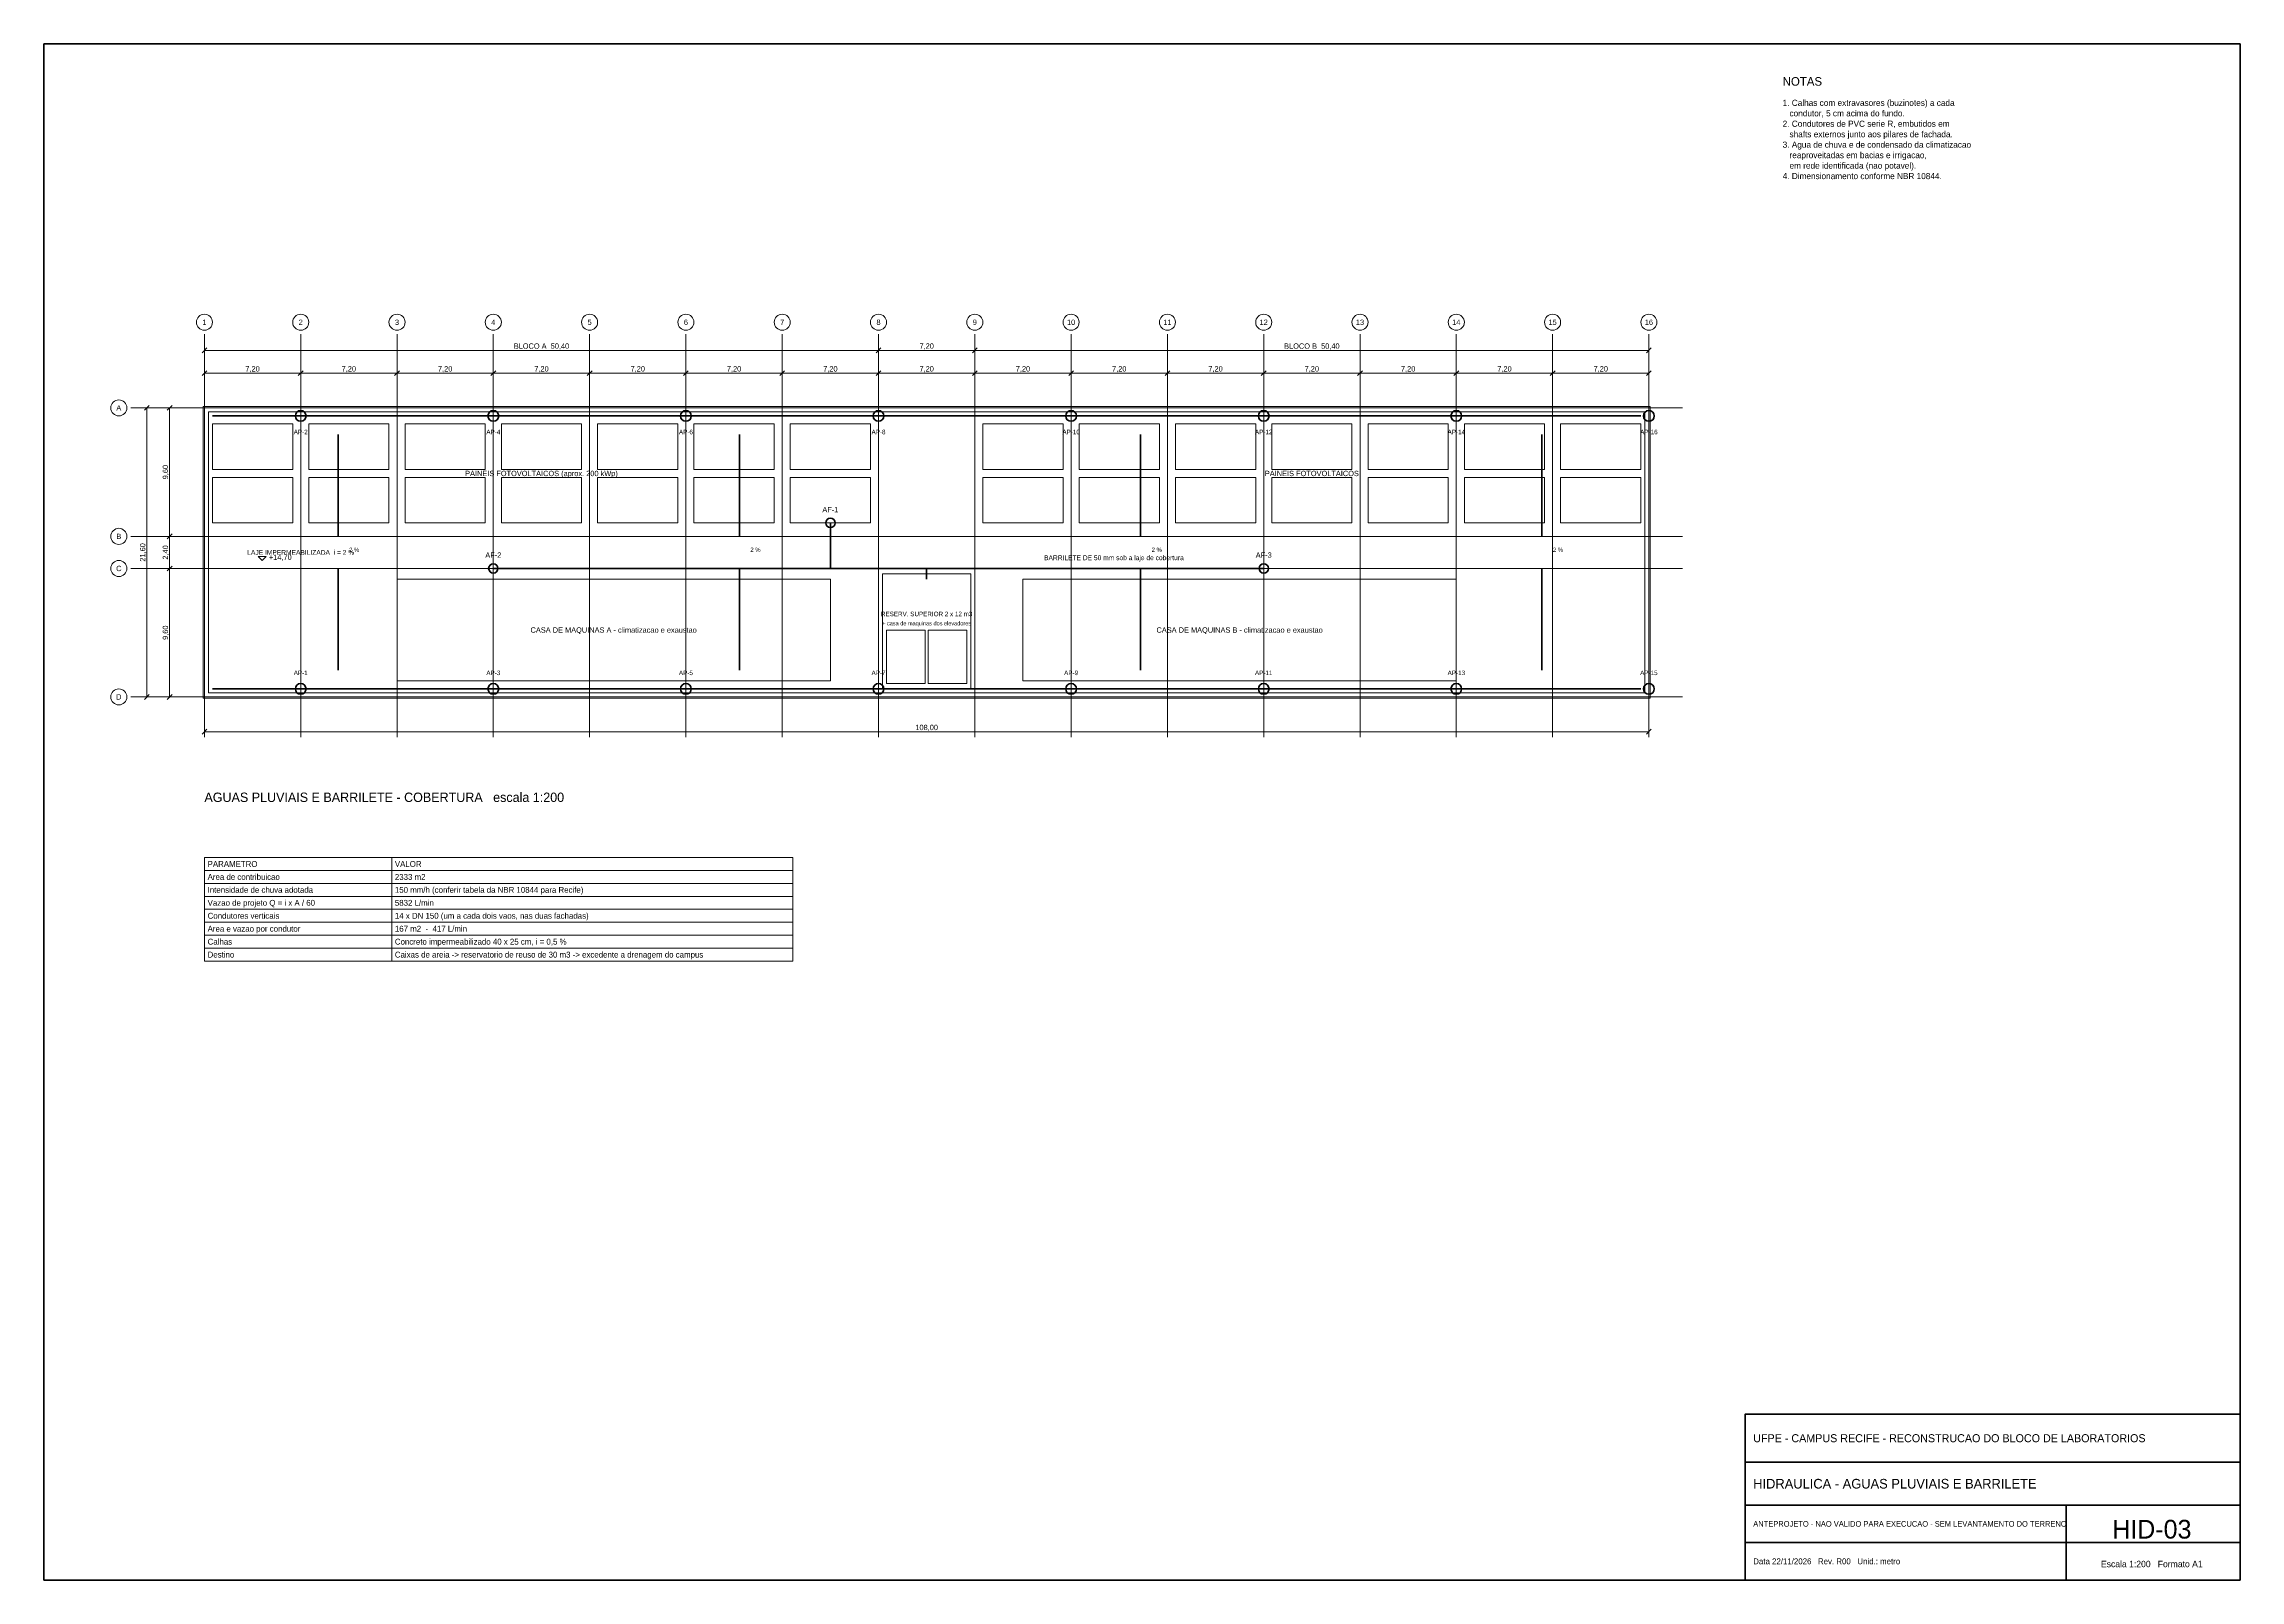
# Model space of a CAD drawing. Header units: metres. Extents: x -12 to 152, y -66 to 49.
import ezdxf
from ezdxf.enums import TextEntityAlignment as Align

# ---------------------------------------------------------------- set-up
doc = ezdxf.new("R2010")
doc.units = ezdxf.units.M
for name, color, linetype, lineweight, true_color in [('BASE', 9, 'Continuous', 13, 0xa8a8a8), ('COTA', 8, 'Continuous', 13, 0x6a6a6a), ('EIXO', 8, 'Continuous', 13, 0x6a6a6a), ('HID_AF', 5, 'Continuous', 40, 0x1d4ed8), ('HID_AP', 3, 'Continuous', 40, 0x15803d)]:
    doc.layers.add(name, color=color, linetype=linetype, lineweight=lineweight, true_color=true_color)
doc.layers.add('FOLHA', color=7, linetype='Continuous', lineweight=35)
doc.layers.add('NOTA', color=7, linetype='Continuous', lineweight=18)

msp = doc.modelspace()

# ---------------------------------------------------------------- linework, layer by layer
at = {"layer": 'BASE'}
for points in [[(-0.1, -0.1), (108.1, -0.1), (108.1, 21.7), (-0.1, 21.7)], [(0.3, 0.3), (107.7, 0.3), (107.7, 21.3), (0.3, 21.3)], [(0.6, 17), (6.6, 17), (6.6, 20.4), (0.6, 20.4)], [(7.8, 17), (13.8, 17), (13.8, 20.4), (7.8, 20.4)], [(15, 17), (21, 17), (21, 20.4), (15, 20.4)], [(22.2, 17), (28.2, 17), (28.2, 20.4), (22.2, 20.4)], [(29.4, 17), (35.4, 17), (35.4, 20.4), (29.4, 20.4)], [(36.6, 17), (42.6, 17), (42.6, 20.4), (36.6, 20.4)], [(43.8, 17), (49.8, 17), (49.8, 20.4), (43.8, 20.4)], [(58.2, 17), (64.2, 17), (64.2, 20.4), (58.2, 20.4)], [(65.4, 17), (71.4, 17), (71.4, 20.4), (65.4, 20.4)], [(72.6, 17), (78.6, 17), (78.6, 20.4), (72.6, 20.4)], [(79.8, 17), (85.8, 17), (85.8, 20.4), (79.8, 20.4)], [(87, 17), (93, 17), (93, 20.4), (87, 20.4)], [(94.2, 17), (100.2, 17), (100.2, 20.4), (94.2, 20.4)], [(101.4, 17), (107.4, 17), (107.4, 20.4), (101.4, 20.4)], [(0.6, 13), (6.6, 13), (6.6, 16.4), (0.6, 16.4)], [(7.8, 13), (13.8, 13), (13.8, 16.4), (7.8, 16.4)], [(15, 13), (21, 13), (21, 16.4), (15, 16.4)], [(22.2, 13), (28.2, 13), (28.2, 16.4), (22.2, 16.4)], [(29.4, 13), (35.4, 13), (35.4, 16.4), (29.4, 16.4)], [(36.6, 13), (42.6, 13), (42.6, 16.4), (36.6, 16.4)], [(43.8, 13), (49.8, 13), (49.8, 16.4), (43.8, 16.4)], [(58.2, 13), (64.2, 13), (64.2, 16.4), (58.2, 16.4)], [(65.4, 13), (71.4, 13), (71.4, 16.4), (65.4, 16.4)], [(72.6, 13), (78.6, 13), (78.6, 16.4), (72.6, 16.4)], [(79.8, 13), (85.8, 13), (85.8, 16.4), (79.8, 16.4)], [(87, 13), (93, 13), (93, 16.4), (87, 16.4)], [(94.2, 13), (100.2, 13), (100.2, 16.4), (94.2, 16.4)], [(101.4, 13), (107.4, 13), (107.4, 16.4), (101.4, 16.4)], [(14.4, 1.2), (46.8, 1.2), (46.8, 8.8), (14.4, 8.8)], [(50.7, 0.6), (57.3, 0.6), (57.3, 9.2), (50.7, 9.2)], [(61.2, 1.2), (93.6, 1.2), (93.6, 8.8), (61.2, 8.8)], [(51, 1), (53.9, 1), (53.9, 5), (51, 5)], [(54.1, 1), (57, 1), (57, 5), (54.1, 5)]]:
    msp.add_lwpolyline(points, close=True, dxfattribs=at)
at = {"layer": 'COTA'}
for p, q in [((-0.18, 25.72), (0.18, 26.08)), ((0, 21.78), (0, 26.08)), ((0, 25.9), (50.4, 25.9)), ((50.22, 25.72), (50.58, 26.08)), ((50.22, 25.72), (50.58, 26.08)), ((50.4, 21.78), (50.4, 26.08)), ((50.4, 21.78), (50.4, 26.08)), ((50.4, 25.9), (57.6, 25.9)), ((57.42, 25.72), (57.78, 26.08)), ((57.42, 25.72), (57.78, 26.08)), ((57.6, 21.78), (57.6, 26.08)), ((57.6, 21.78), (57.6, 26.08)), ((57.6, 25.9), (108, 25.9)), ((107.82, 25.72), (108.18, 26.08)), ((108, 21.78), (108, 26.08)), ((-0.18, 24.02), (0.18, 24.38)), ((0, 21.78), (0, 24.38)), ((0, 24.2), (7.2, 24.2)), ((7.02, 24.02), (7.38, 24.38)), ((7.02, 24.02), (7.38, 24.38)), ((7.2, 21.78), (7.2, 24.38)), ((7.2, 21.78), (7.2, 24.38)), ((7.2, 24.2), (14.4, 24.2)), ((14.22, 24.02), (14.58, 24.38)), ((14.22, 24.02), (14.58, 24.38)), ((14.4, 21.78), (14.4, 24.38)), ((14.4, 21.78), (14.4, 24.38)), ((14.4, 24.2), (21.6, 24.2)), ((21.42, 24.02), (21.78, 24.38)), ((21.42, 24.02), (21.78, 24.38)), ((21.6, 21.78), (21.6, 24.38)), ((21.6, 21.78), (21.6, 24.38)), ((21.6, 24.2), (28.8, 24.2)), ((28.62, 24.02), (28.98, 24.38)), ((28.62, 24.02), (28.98, 24.38)), ((28.8, 21.78), (28.8, 24.38)), ((28.8, 21.78), (28.8, 24.38)), ((28.8, 24.2), (36, 24.2)), ((35.82, 24.02), (36.18, 24.38)), ((35.82, 24.02), (36.18, 24.38)), ((36, 21.78), (36, 24.38)), ((36, 21.78), (36, 24.38)), ((36, 24.2), (43.2, 24.2)), ((43.02, 24.02), (43.38, 24.38)), ((43.02, 24.02), (43.38, 24.38)), ((43.2, 21.78), (43.2, 24.38)), ((43.2, 21.78), (43.2, 24.38)), ((43.2, 24.2), (50.4, 24.2)), ((50.22, 24.02), (50.58, 24.38)), ((50.22, 24.02), (50.58, 24.38)), ((50.4, 21.78), (50.4, 24.38)), ((50.4, 21.78), (50.4, 24.38)), ((50.4, 24.2), (57.6, 24.2)), ((57.42, 24.02), (57.78, 24.38)), ((57.42, 24.02), (57.78, 24.38)), ((57.6, 21.78), (57.6, 24.38)), ((57.6, 21.78), (57.6, 24.38)), ((57.6, 24.2), (64.8, 24.2)), ((64.62, 24.02), (64.98, 24.38)), ((64.62, 24.02), (64.98, 24.38)), ((64.8, 21.78), (64.8, 24.38)), ((64.8, 21.78), (64.8, 24.38)), ((64.8, 24.2), (72, 24.2)), ((71.82, 24.02), (72.18, 24.38)), ((71.82, 24.02), (72.18, 24.38)), ((72, 21.78), (72, 24.38)), ((72, 21.78), (72, 24.38)), ((72, 24.2), (79.2, 24.2)), ((79.02, 24.02), (79.38, 24.38)), ((79.02, 24.02), (79.38, 24.38)), ((79.2, 21.78), (79.2, 24.38)), ((79.2, 21.78), (79.2, 24.38)), ((79.2, 24.2), (86.4, 24.2)), ((86.22, 24.02), (86.58, 24.38)), ((86.22, 24.02), (86.58, 24.38)), ((86.4, 21.78), (86.4, 24.38)), ((86.4, 21.78), (86.4, 24.38)), ((86.4, 24.2), (93.6, 24.2)), ((93.42, 24.02), (93.78, 24.38)), ((93.42, 24.02), (93.78, 24.38)), ((93.6, 21.78), (93.6, 24.38)), ((93.6, 21.78), (93.6, 24.38)), ((93.6, 24.2), (100.8, 24.2)), ((100.62, 24.02), (100.98, 24.38)), ((100.62, 24.02), (100.98, 24.38)), ((100.8, 21.78), (100.8, 24.38)), ((100.8, 21.78), (100.8, 24.38)), ((100.8, 24.2), (108, 24.2)), ((107.82, 24.02), (108.18, 24.38)), ((108, 21.78), (108, 24.38)), ((-4.48, 21.42), (-4.12, 21.78)), ((-0.18, 21.6), (-4.48, 21.6)), ((-4.3, 0), (-4.3, 21.6)), ((-2.78, 21.42), (-2.42, 21.78)), ((-0.18, 21.6), (-2.78, 21.6)), ((-2.6, 12), (-2.6, 21.6)), ((-2.78, 11.82), (-2.42, 12.18)), ((-2.78, 11.82), (-2.42, 12.18)), ((-0.18, 12), (-2.78, 12)), ((-0.18, 12), (-2.78, 12)), ((-2.6, 9.6), (-2.6, 12)), ((-2.78, 9.42), (-2.42, 9.78)), ((-2.78, 9.42), (-2.42, 9.78)), ((-0.18, 9.6), (-2.78, 9.6)), ((-0.18, 9.6), (-2.78, 9.6)), ((-2.6, 0), (-2.6, 9.6)), ((-4.48, -0.18), (-4.12, 0.18)), ((-0.18, 0), (-4.48, 0)), ((-2.78, -0.18), (-2.42, 0.18)), ((-0.18, 0), (-2.78, 0)), ((0, -0.18), (0, -2.78)), ((108, -0.18), (108, -2.78)), ((-0.18, -2.78), (0.18, -2.42)), ((0, -2.6), (108, -2.6)), ((107.82, -2.78), (108.18, -2.42)), ((0, -12.968), (44, -12.968)), ((14, -19.744), (14, -12)), ((0, -13.936), (44, -13.936)), ((0, -14.904), (44, -14.904)), ((0, -15.872), (44, -15.872)), ((0, -16.84), (44, -16.84)), ((0, -17.808), (44, -17.808)), ((0, -18.776), (44, -18.776)), ((0, -19.744), (44, -19.744))]:
    msp.add_line(p, q, dxfattribs=at)
for points in [[(4.02, 10.5), (4.32, 10.2), (4.62, 10.5)], [(0, -19.744), (44, -19.744), (44, -12), (0, -12)]]:
    msp.add_lwpolyline(points, close=True, dxfattribs=at)
at = {"layer": 'EIXO'}
for p, q in [((0, -3), (0, 27.1)), ((7.2, -3), (7.2, 27.1)), ((14.4, -3), (14.4, 27.1)), ((21.6, -3), (21.6, 27.1)), ((28.8, -3), (28.8, 27.1)), ((36, -3), (36, 27.1)), ((43.2, -3), (43.2, 27.1)), ((50.4, -3), (50.4, 27.1)), ((57.6, -3), (57.6, 27.1)), ((64.8, -3), (64.8, 27.1)), ((72, -3), (72, 27.1)), ((79.2, -3), (79.2, 27.1)), ((86.4, -3), (86.4, 27.1)), ((93.6, -3), (93.6, 27.1)), ((100.8, -3), (100.8, 27.1)), ((108, -3), (108, 27.1)), ((-5.5, 21.6), (110.5, 21.6)), ((50.4, 0), (50.4, 21.6)), ((57.6, 0), (57.6, 21.6)), ((-5.5, 12), (110.5, 12)), ((-5.5, 9.6), (110.5, 9.6)), ((-5.5, 0), (110.5, 0))]:
    msp.add_line(p, q, dxfattribs=at)
for centre in [(0, 28), (7.2, 28), (14.4, 28), (21.6, 28), (28.8, 28), (36, 28), (43.2, 28), (50.4, 28), (57.6, 28), (64.8, 28), (72, 28), (79.2, 28), (86.4, 28), (93.6, 28), (100.8, 28), (108, 28), (-6.4, 21.6), (-6.4, 12), (-6.4, 9.6), (-6.4, 0)]:
    msp.add_circle(centre, 0.6, dxfattribs=at)
at = {"layer": 'FOLHA'}
for p, q in [((115.2, -57.2), (152.2, -57.2)), ((115.2, -60.4), (152.2, -60.4)), ((139.2, -66), (139.2, -60.4)), ((115.2, -63.2), (152.2, -63.2))]:
    msp.add_line(p, q, dxfattribs=at)
for points in [[(-12, -66), (152.2, -66), (152.2, 48.8), (-12, 48.8)], [(115.2, -66), (152.2, -66), (152.2, -53.6), (115.2, -53.6)]]:
    msp.add_lwpolyline(points, close=True, dxfattribs=at)
at = {"layer": 'HID_AF'}
for p, q in [((46.8, 9.6), (46.8, 13)), ((21.6, 9.6), (79.2, 9.6)), ((54, 8.8), (54, 9.6))]:
    msp.add_line(p, q, dxfattribs=at)
for centre in [(46.8, 13), (21.6, 9.6), (79.2, 9.6)]:
    msp.add_circle(centre, 0.35, dxfattribs=at)
at = {"layer": 'HID_AP'}
for p, q in [((0.6, 21), (107.4, 21)), ((10, 12), (10, 19.6)), ((40, 12), (40, 19.6)), ((70, 12), (70, 19.6)), ((100, 12), (100, 19.6)), ((10, 9.6), (10, 2)), ((40, 9.6), (40, 2)), ((70, 9.6), (70, 2)), ((100, 9.6), (100, 2)), ((0.6, 0.6), (107.4, 0.6))]:
    msp.add_line(p, q, dxfattribs=at)
for centre in [(7.2, 21), (21.6, 21), (36, 21), (50.4, 21), (64.8, 21), (79.2, 21), (93.6, 21), (108, 21), (7.2, 0.6), (21.6, 0.6), (36, 0.6), (50.4, 0.6), (64.8, 0.6), (79.2, 0.6), (93.6, 0.6), (108, 0.6)]:
    msp.add_circle(centre, 0.4, dxfattribs=at)

# ---------------------------------------------------------------- texts
at = {"layer": 'BASE'}
for s, height, p in [('PAINEIS FOTOVOLTAICOS (aprox. 200 kWp)', 0.4, (25.2, 16.7)), ('PAINEIS FOTOVOLTAICOS', 0.4, (82.8, 16.7)), ('LAJE IMPERMEABILIZADA  i = 2 %', 0.36, (7.2, 10.8)), ('CASA DE MAQUINAS A - climatizacao e exaustao', 0.4, (30.6, 5)), ('RESERV. SUPERIOR 2 x 12 m3', 0.34, (54, 6.2)), ('+ casa de maquinas dos elevadores', 0.3, (54, 5.5)), ('CASA DE MAQUINAS B - climatizacao e exaustao', 0.4, (77.4, 5))]:
    msp.add_text(s, height=height, dxfattribs=at).set_placement(p, align=Align.MIDDLE_CENTER)
at = {"layer": 'COTA'}
for s, p in [('BLOCO A  50,40', (25.2, 26.22)), ('7,20', (54, 26.22)), ('BLOCO B  50,40', (82.8, 26.22)), ('7,20', (3.6, 24.52)), ('7,20', (10.8, 24.52)), ('7,20', (18, 24.52)), ('7,20', (25.2, 24.52)), ('7,20', (32.4, 24.52)), ('7,20', (39.6, 24.52)), ('7,20', (46.8, 24.52)), ('7,20', (54, 24.52)), ('7,20', (61.2, 24.52)), ('7,20', (68.4, 24.52)), ('7,20', (75.6, 24.52)), ('7,20', (82.8, 24.52)), ('7,20', (90, 24.52)), ('7,20', (97.2, 24.52)), ('7,20', (104.4, 24.52)), ('108,00', (54, -2.28))]:
    msp.add_text(s, height=0.4, dxfattribs=at).set_placement(p, align=Align.MIDDLE_CENTER)
for s, p in [('9,60', (-2.92, 16.8)), ('21,60', (-4.62, 10.8)), ('2,40', (-2.92, 10.8)), ('9,60', (-2.92, 4.8))]:
    msp.add_text(s, height=0.4, rotation=90, dxfattribs=at).set_placement(p, align=Align.MIDDLE_CENTER)
msp.add_text('+14,70', height=0.4, dxfattribs=at).set_placement((4.82, 10.44), align=Align.MIDDLE_LEFT)
at = {"layer": 'EIXO'}
for s, p in [('1', (0, 28)), ('2', (7.2, 28)), ('3', (14.4, 28)), ('4', (21.6, 28)), ('5', (28.8, 28)), ('6', (36, 28)), ('7', (43.2, 28)), ('8', (50.4, 28)), ('9', (57.6, 28)), ('10', (64.8, 28)), ('11', (72, 28)), ('12', (79.2, 28)), ('13', (86.4, 28)), ('14', (93.6, 28)), ('15', (100.8, 28)), ('16', (108, 28)), ('A', (-6.4, 21.6)), ('B', (-6.4, 12)), ('C', (-6.4, 9.6)), ('D', (-6.4, 0))]:
    msp.add_text(s, height=0.4, dxfattribs=at).set_placement(p, align=Align.MIDDLE_CENTER)
at = {"layer": 'FOLHA'}
for s, height, p in [('UFPE - CAMPUS RECIFE - RECONSTRUCAO DO BLOCO DE LABORATORIOS', 0.6, (115.8, -55.4)), ('HIDRAULICA - AGUAS PLUVIAIS E BARRILETE', 0.72, (115.8, -58.8)), ('ANTEPROJETO - NAO VALIDO PARA EXECUCAO - SEM LEVANTAMENTO DO TERRENO', 0.42, (115.8, -61.8)), ('Data 22/11/2026   Rev. R00   Unid.: metro', 0.44, (115.8, -64.6))]:
    msp.add_text(s, height=height, dxfattribs=at).set_placement(p, align=Align.MIDDLE_LEFT)
for s, height, p in [('HID-03', 1.4, (145.6, -62.2)), ('Escala 1:200   Formato A1', 0.48, (145.6, -64.8))]:
    msp.add_text(s, height=height, dxfattribs=at).set_placement(p, align=Align.MIDDLE_CENTER)
at = {"layer": 'HID_AF'}
for s, height, p in [('AF-1', 0.4, (46.8, 14)), ('AF-2', 0.4, (21.6, 10.6)), ('BARRILETE DE 50 mm sob a laje de cobertura', 0.36, (68, 10.4)), ('AF-3', 0.4, (79.2, 10.6))]:
    msp.add_text(s, height=height, dxfattribs=at).set_placement(p, align=Align.MIDDLE_CENTER)
at = {"layer": 'HID_AP'}
for s, height, p in [('AP-2', 0.34, (7.2, 19.8)), ('AP-4', 0.34, (21.6, 19.8)), ('AP-6', 0.34, (36, 19.8)), ('AP-8', 0.34, (50.4, 19.8)), ('AP-10', 0.34, (64.8, 19.8)), ('AP-12', 0.34, (79.2, 19.8)), ('AP-14', 0.34, (93.6, 19.8)), ('AP-16', 0.34, (108, 19.8)), ('2 %', 0.32, (11.2, 11)), ('2 %', 0.32, (41.2, 11)), ('2 %', 0.32, (71.2, 11)), ('2 %', 0.32, (101.2, 11)), ('AP-1', 0.34, (7.2, 1.8)), ('AP-3', 0.34, (21.6, 1.8)), ('AP-5', 0.34, (36, 1.8)), ('AP-7', 0.34, (50.4, 1.8)), ('AP-9', 0.34, (64.8, 1.8)), ('AP-11', 0.34, (79.2, 1.8)), ('AP-13', 0.34, (93.6, 1.8)), ('AP-15', 0.34, (108, 1.8))]:
    msp.add_text(s, height=height, dxfattribs=at).set_placement(p, align=Align.MIDDLE_CENTER)
at = {"layer": 'NOTA'}
for s, height, p in [('NOTAS', 0.64, (118, 46)), ('1. Calhas com extravasores (buzinotes) a cada', 0.46, (118, 44.4)), ('2. Condutores de PVC serie R, embutidos em', 0.46, (118, 42.836)), ('   condutor, 5 cm acima do fundo.', 0.46, (118, 43.618)), ('3. Agua de chuva e de condensado da climatizacao', 0.46, (118, 41.272)), ('   shafts externos junto aos pilares de fachada.', 0.46, (118, 42.054)), ('   em rede identificada (nao potavel).', 0.46, (118, 39.708)), ('   reaproveitadas em bacias e irrigacao,', 0.46, (118, 40.49)), ('4. Dimensionamento conforme NBR 10844.', 0.46, (118, 38.926)), ('AGUAS PLUVIAIS E BARRILETE - COBERTURA   escala 1:200', 0.7, (0, -7.5)), ('PARAMETRO', 0.44, (0.24, -12.484)), ('VALOR', 0.44, (14.24, -12.484)), ('Area de contribuicao', 0.44, (0.24, -13.452)), ('Intensidade de chuva adotada', 0.44, (0.24, -14.42)), ('2333 m2', 0.44, (14.24, -13.452)), ('150 mm/h (conferir tabela da NBR 10844 para Recife)', 0.44, (14.24, -14.42)), ('Vazao de projeto Q = i x A / 60', 0.44, (0.24, -15.388)), ('Condutores verticais', 0.44, (0.24, -16.356)), ('5832 L/min', 0.44, (14.24, -15.388)), ('14 x DN 150 (um a cada dois vaos, nas duas fachadas)', 0.44, (14.24, -16.356)), ('Area e vazao por condutor', 0.44, (0.24, -17.324)), ('Calhas', 0.44, (0.24, -18.292)), ('Concreto impermeabilizado 40 x 25 cm, i = 0,5 %', 0.44, (14.24, -18.292)), ('167 m2  -  417 L/min', 0.44, (14.24, -17.324)), ('Destino', 0.44, (0.24, -19.26)), ('Caixas de areia -> reservatorio de reuso de 30 m3 -> excedente a drenagem do campus', 0.44, (14.24, -19.26))]:
    msp.add_text(s, height=height, dxfattribs=at).set_placement(p, align=Align.MIDDLE_LEFT)

doc.saveas('drawing.dxf')
